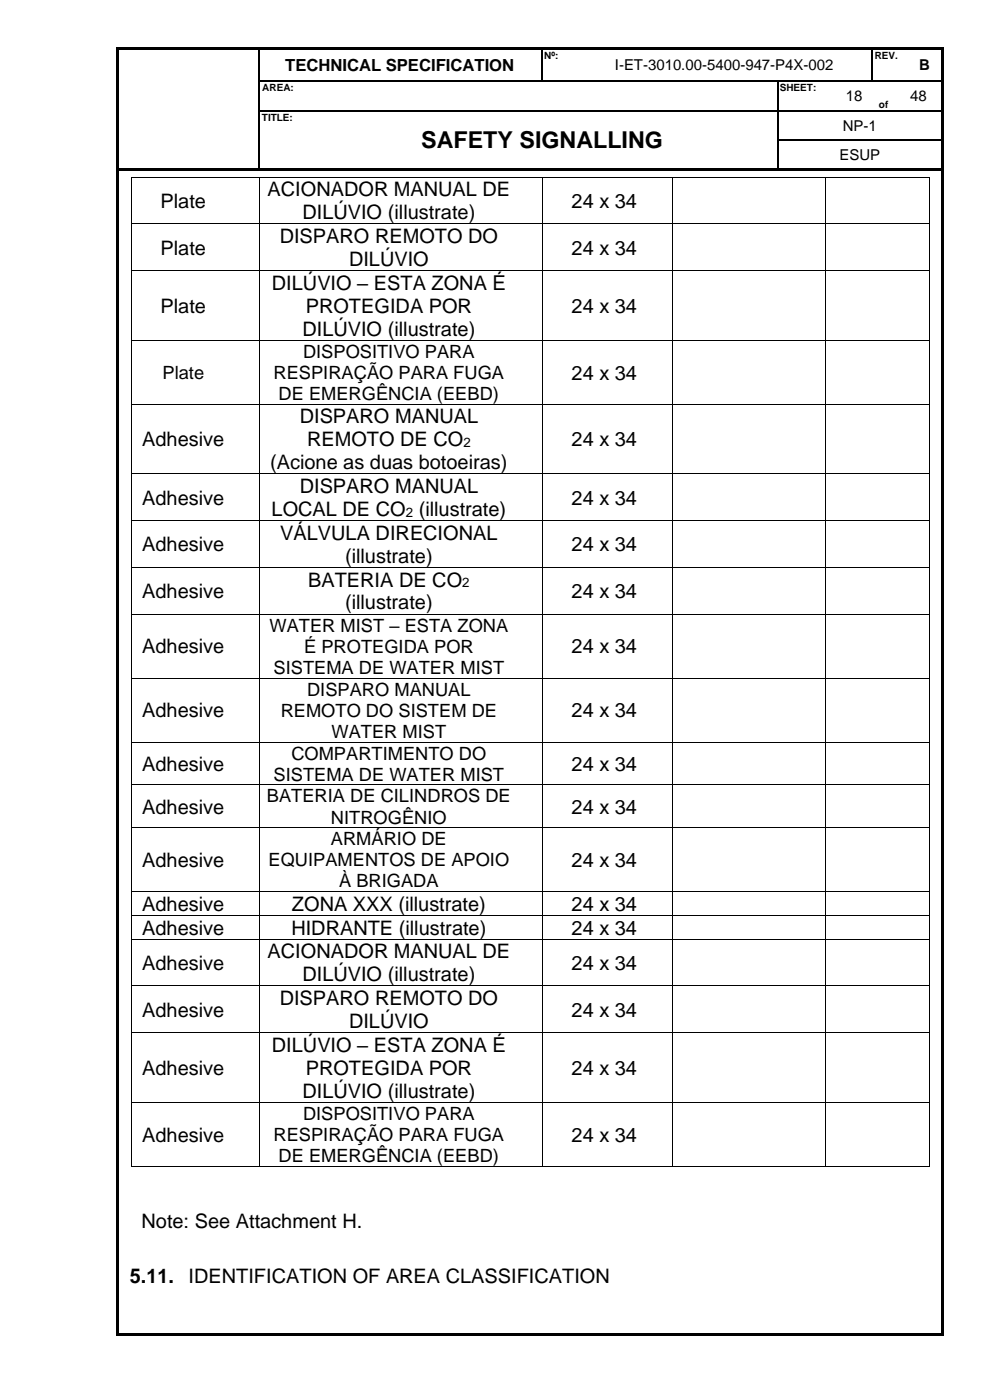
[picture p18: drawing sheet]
<svg xmlns="http://www.w3.org/2000/svg" width="210mm" height="297mm" viewBox="0 0 210 297" stroke-linecap="round" stroke-linejoin="round" font-family="sans-serif">
<defs><g id="words">
<text font-size="4.9" x="89.4" y="31.5">SAFETY SIGNALLING</text>
<g font-size="4.2">
<text x="56.8" y="41.7">ACIONADOR MANUAL DE</text>
<text x="34.1" y="44.1">Plate</text>
<text x="64.2" y="46.5">DILÚVIO (illustrate)</text>
<text x="121.3" y="44.1">24 x 34</text>
<text x="59.3" y="51.6">DISPARO REMOTO DO</text>
<text x="34.1" y="54">Plate</text>
<text x="74" y="56.4">DILÚVIO</text>
<text x="121.3" y="54">24 x 34</text>
<text x="57.7" y="61.5">DILÚVIO – ESTA ZONA É</text>
<text x="34.1" y="66.4">Plate</text>
<text x="64.2" y="71.2">DILÚVIO (illustrate)</text>
<text x="64.9" y="66.4">PROTEGIDA POR</text>
<text x="121.3" y="66.4">24 x 34</text>
<text x="121.3" y="80.5">24 x 34</text>
<text x="63.6" y="89.8">DISPARO MANUAL</text>
<text x="30.2" y="94.7">Adhesive</text>
<text x="65.2" y="94.7">REMOTO DE CO</text>
<text x="121.3" y="94.7">24 x 34</text>
<text x="57.3" y="99.6">(Acione as duas botoeiras)</text>
<text x="30.2" y="107">Adhesive</text>
<text x="63.6" y="104.6">DISPARO MANUAL</text>
<text x="121.3" y="107">24 x 34</text>
<text x="57.6" y="109.5">LOCAL DE CO (illustrate)</text>
<text x="30.2" y="117">Adhesive</text>
<text x="59.5" y="114.5">VÁLVULA DIRECIONAL</text>
<text x="73.2" y="119.4">(illustrate)</text>
<text x="121.3" y="117">24 x 34</text>
<text x="65.4" y="124.4">BATERIA DE CO</text>
<text x="30.2" y="126.9">Adhesive</text>
<text x="73.2" y="129.3">(illustrate)</text>
<text x="121.3" y="126.9">24 x 34</text>
<text x="30.2" y="138.6">Adhesive</text>
<text x="121.3" y="138.6">24 x 34</text>
<text x="30.2" y="152.2">Adhesive</text>
<text x="121.3" y="152.2">24 x 34</text>
<text x="30.2" y="163.5">Adhesive</text>
<text x="121.3" y="163.5">24 x 34</text>
<text x="30.2" y="172.6">Adhesive</text>
<text x="121.3" y="172.6">24 x 34</text>
<text x="30.2" y="184">Adhesive</text>
<text x="121.3" y="184">24 x 34</text>
<text x="30.2" y="193.3">Adhesive</text>
<text x="61.9" y="193.3">ZONA XXX (illustrate)</text>
<text x="121.3" y="193.3">24 x 34</text>
<text x="30.2" y="198.3">Adhesive</text>
<text x="56.8" y="203.3">ACIONADOR MANUAL DE</text>
<text x="61.8" y="198.3">HIDRANTE (illustrate)</text>
<text x="121.3" y="198.3">24 x 34</text>
<text x="30.2" y="205.8">Adhesive</text>
<text x="64.2" y="208.2">DILÚVIO (illustrate)</text>
<text x="121.3" y="205.8">24 x 34</text>
<text x="30.2" y="215.7">Adhesive</text>
<text x="59.3" y="213.3">DISPARO REMOTO DO</text>
<text x="121.3" y="215.7">24 x 34</text>
<text x="74" y="218.1">DILÚVIO</text>
<text x="57.7" y="223.2">DILÚVIO – ESTA ZONA É</text>
<text x="30.2" y="228">Adhesive</text>
<text x="64.2" y="232.9">DILÚVIO (illustrate)</text>
<text x="64.9" y="228">PROTEGIDA POR</text>
<text x="121.3" y="228">24 x 34</text>
<text x="30.2" y="242.2">Adhesive</text>
<text x="121.3" y="242.2">24 x 34</text>
<text x="30" y="260.6">Note: See Attachment H.</text>
<text x="27.5" y="272.2">5.11.</text>
<text x="40" y="272.2">IDENTIFICATION OF AREA CLASSIFICATION</text>
</g>
<g font-size="3.9">
<text x="64.3" y="75.9">DISPOSITIVO PARA</text>
<text x="34.5" y="80.4">Plate</text>
<text x="58" y="80.4">RESPIRAÇÃO PARA FUGA</text>
<text x="59.1" y="84.9">DE EMERGÊNCIA (EEBD)</text>
<text x="57.2" y="134">WATER MIST – ESTA ZONA</text>
<text x="58" y="143">SISTEMA DE WATER MIST</text>
<text x="64.5" y="138.5">É PROTEGIDA POR</text>
<text x="65.2" y="147.6">DISPARO MANUAL</text>
<text x="59.5" y="152.1">REMOTO DO SISTEM DE</text>
<text x="61.8" y="161.2">COMPARTIMENTO DO</text>
<text x="70.3" y="156.5">WATER MIST</text>
<text x="58" y="165.6">SISTEMA DE WATER MIST</text>
<text x="56.6" y="170.3">BATERIA DE CILINDROS DE</text>
<text x="70.2" y="174.7">NITROGÊNIO</text>
<text x="70.2" y="179.4">ARMÁRIO DE</text>
<text x="57" y="183.8">EQUIPAMENTOS DE APOIO</text>
<text x="72" y="188.3">À BRIGADA</text>
<text x="64.3" y="237.6">DISPOSITIVO PARA</text>
<text x="58" y="242.1">RESPIRAÇÃO PARA FUGA</text>
<text x="59.1" y="246.5">DE EMERGÊNCIA (EEBD)</text>
</g>
<text font-size="3.5" x="60.5" y="15">TECHNICAL SPECIFICATION</text>
<g font-size="3.2">
<text x="130.4" y="14.9">I-ET-3010.00-5400-947-P4X-002</text>
<text x="195" y="14.9">B</text>
<text x="179.4" y="21.4">18</text>
<text x="193.1" y="21.4">48</text>
<text x="178.8" y="27.7">NP-1</text>
<text x="178.1" y="34">ESUP</text>
</g>
<g font-size="2.8">
<text x="98.3" y="94.9">2</text>
<text x="86.1" y="109.7">2</text>
<text x="98.1" y="124.6">2</text>
</g>
<g font-size="2.1">
<text x="115.5" y="12.5">Nº:</text>
<text x="185.6" y="12.5">REV.</text>
<text x="55.7" y="19.3">AREA:</text>
<text x="165.4" y="19.3">SHEET:</text>
<text x="186.5" y="22.9">of</text>
<text x="55.5" y="25.6">TITLE:</text>
</g>
</g></defs>
<g fill="#000">
<path d="M24.7 10h.5v.5h-.5z" fill-rule="evenodd"/>
<path d="M24.7 10h.5v.5h-.5z" fill-rule="evenodd"/>
<path d="M24.7 10.5h.5v6.5h-.5z" fill-rule="evenodd"/>
<path d="M24.7 17h.5v.3h-.5z" fill-rule="evenodd"/>
<path d="M25.2 10h29.6v.5h-29.6z" fill-rule="evenodd"/>
<path d="M54.8 10h.5v.5h-.5z" fill-rule="evenodd"/>
<path d="M54.8 17h.3v.3h-.3z" fill-rule="evenodd"/>
<path d="M55.3 10h59.5v.5h-59.5z" fill-rule="evenodd"/>
<path d="M114.8 10h.6v.5h-.6z" fill-rule="evenodd"/>
<path d="M114.8 17h.3v.3h-.3z" fill-rule="evenodd"/>
<path d="M115.4 10h7.1v.5h-7.1z" fill-rule="evenodd"/>
<path d="M122.5 10h.5v.5h-.5z" fill-rule="evenodd"/>
<path d="M122.5 17h.2v.3h-.2z" fill-rule="evenodd"/>
<path d="M123 10h61.9v.5h-61.9z" fill-rule="evenodd"/>
<path d="M164.8 17.3h.3z" fill-rule="evenodd"/>
<path d="M164.8 17h.3v.3h-.3z" fill-rule="evenodd"/>
<path d="M177.5 17h.3v.3h-.3z" fill-rule="evenodd"/>
<path d="M184.9 10h.5v.5h-.5z" fill-rule="evenodd"/>
<path d="M184.9 17h.2v.3h-.2z" fill-rule="evenodd"/>
<path d="M185.1 17h.3v.3h-.3z" fill-rule="evenodd"/>
<path d="M185.4 10h7.1v.5h-7.1z" fill-rule="evenodd"/>
<path d="M190 17h.2v.3h-.2z" fill-rule="evenodd"/>
<path d="M192.5 10h.5v.5h-.5z" fill-rule="evenodd"/>
<path d="M192.5 17h.3v.3h-.3z" fill-rule="evenodd"/>
<path d="M193 10h6.8v.5h-6.8z" fill-rule="evenodd"/>
<path d="M199.8 10h.5v.5h-.5z" fill-rule="evenodd"/>
<path d="M199.8 10h.5v.5h-.5z" fill-rule="evenodd"/>
<path d="M199.8 10.5h.5v6.5h-.5z" fill-rule="evenodd"/>
<path d="M199.8 17h.5v.3h-.5z" fill-rule="evenodd"/>
<path d="M24.7 17.3h.5v6h-.5z" fill-rule="evenodd"/>
<path d="M24.7 23.3h.5v.3h-.5z" fill-rule="evenodd"/>
<path d="M24.7 23.6h.5v6h-.5z" fill-rule="evenodd"/>
<path d="M24.7 29.6h.5v.2h-.5z" fill-rule="evenodd"/>
<path d="M24.7 29.8h.5v6h-.5z" fill-rule="evenodd"/>
<path d="M24.7 35.8h.5v.5h-.5z" fill-rule="evenodd"/>
<path d="M25.2 35.8h29.6v.5h-29.6z" fill-rule="evenodd"/>
<path d="M27.7 37.5h.2v.2h-.2z" fill-rule="evenodd"/>
<path d="M27.7 37.5h.2v.2h-.2z" fill-rule="evenodd"/>
<path d="M54.8 23.3h.3v.3h-.3z" fill-rule="evenodd"/>
<path d="M54.8 29.6h.3v.2h-.3z" fill-rule="evenodd"/>
<path d="M54.8 35.8h.5v.5h-.5z" fill-rule="evenodd"/>
<path d="M55 37.5h.1v.2h-.1z" fill-rule="evenodd"/>
<path d="M55.3 35.8h10v.5h-10z" fill-rule="evenodd"/>
<path d="M65.3 23.3h.2v.3h-.2z" fill-rule="evenodd"/>
<path d="M65.3 35.8h.5v.5h-.5z" fill-rule="evenodd"/>
<path d="M65.8 35.8h99v.5h-99z" fill-rule="evenodd"/>
<path d="M115 37.5h.1v.2h-.1z" fill-rule="evenodd"/>
<path d="M142.5 37.5h.2v.2h-.2z" fill-rule="evenodd"/>
<path d="M164.8 23.3h.3v.3h-.3z" fill-rule="evenodd"/>
<path d="M164.8 29.6h.3v.2h-.3z" fill-rule="evenodd"/>
<path d="M164.8 35.8h.6v.5h-.6z" fill-rule="evenodd"/>
<path d="M165.4 35.8h34.4v.5h-34.4z" fill-rule="evenodd"/>
<path d="M175 37.5h.1v.2h-.1z" fill-rule="evenodd"/>
<path d="M177.5 23.3h.3v.3h-.3z" fill-rule="evenodd"/>
<path d="M185 23.3h.2v.3h-.2z" fill-rule="evenodd"/>
<path d="M190 23.3h.2v.3h-.2z" fill-rule="evenodd"/>
<path d="M197.1 37.5h.2v.2h-.2z" fill-rule="evenodd"/>
<path d="M197.1 37.5h.2v.2h-.2z" fill-rule="evenodd"/>
<path d="M199.8 17.3h.5v6h-.5z" fill-rule="evenodd"/>
<path d="M199.8 23.3h.5v.3h-.5z" fill-rule="evenodd"/>
<path d="M199.8 23.6h.5v6h-.5z" fill-rule="evenodd"/>
<path d="M199.8 29.6h.5v.2h-.5z" fill-rule="evenodd"/>
<path d="M199.8 29.8h.5v6h-.5z" fill-rule="evenodd"/>
<path d="M199.8 35.8h.5v.5h-.5z" fill-rule="evenodd"/>
<path d="M27.7 47.4h.2v.2h-.2z" fill-rule="evenodd"/>
<path d="M27.7 57.3h.2v.2h-.2z" fill-rule="evenodd"/>
<path d="M55 47.4h.1v.2h-.1z" fill-rule="evenodd"/>
<path d="M55 57.3h.1v.2h-.1z" fill-rule="evenodd"/>
<path d="M115 47.4h.1v.2h-.1z" fill-rule="evenodd"/>
<path d="M115 57.3h.1v.2h-.1z" fill-rule="evenodd"/>
<path d="M142.5 47.4h.2v.2h-.2z" fill-rule="evenodd"/>
<path d="M142.5 57.3h.2v.2h-.2z" fill-rule="evenodd"/>
<path d="M175 47.4h.1v.2h-.1z" fill-rule="evenodd"/>
<path d="M175 57.3h.1v.2h-.1z" fill-rule="evenodd"/>
<path d="M197.1 47.4h.2v.2h-.2z" fill-rule="evenodd"/>
<path d="M197.1 57.3h.2v.2h-.2z" fill-rule="evenodd"/>
<path d="M27.7 72.1h.2v.2h-.2z" fill-rule="evenodd"/>
<path d="M55 72.1h.1v.2h-.1z" fill-rule="evenodd"/>
<path d="M115 72.1h.1v.2h-.1z" fill-rule="evenodd"/>
<path d="M142.5 72.1h.2v.2h-.2z" fill-rule="evenodd"/>
<path d="M175 72.1h.1v.2h-.1z" fill-rule="evenodd"/>
<path d="M197.1 72.1h.2v.2h-.2z" fill-rule="evenodd"/>
<path d="M27.7 85.7h.2v.2h-.2z" fill-rule="evenodd"/>
<path d="M55 85.7h.1v.2h-.1z" fill-rule="evenodd"/>
<path d="M115 85.7h.1v.2h-.1z" fill-rule="evenodd"/>
<path d="M142.5 85.7h.2v.2h-.2z" fill-rule="evenodd"/>
<path d="M175 85.7h.1v.2h-.1z" fill-rule="evenodd"/>
<path d="M197.1 85.7h.2v.2h-.2z" fill-rule="evenodd"/>
<path d="M27.7 100.5h.2v.1h-.2z" fill-rule="evenodd"/>
<path d="M27.7 110.4h.2v.1h-.2z" fill-rule="evenodd"/>
<path d="M55 100.5h.1v.1h-.1z" fill-rule="evenodd"/>
<path d="M55 110.4h.1v.1h-.1z" fill-rule="evenodd"/>
<path d="M115 100.5h.1v.1h-.1z" fill-rule="evenodd"/>
<path d="M115 110.4h.1v.1h-.1z" fill-rule="evenodd"/>
<path d="M142.5 100.5h.2v.1h-.2z" fill-rule="evenodd"/>
<path d="M142.5 110.4h.2v.1h-.2z" fill-rule="evenodd"/>
<path d="M175 100.5h.1v.1h-.1z" fill-rule="evenodd"/>
<path d="M175 110.4h.1v.1h-.1z" fill-rule="evenodd"/>
<path d="M197.1 100.5h.2v.1h-.2z" fill-rule="evenodd"/>
<path d="M197.1 110.4h.2v.1h-.2z" fill-rule="evenodd"/>
<path d="M27.7 120.3h.2v.2h-.2z" fill-rule="evenodd"/>
<path d="M27.7 130.2h.2v.2h-.2z" fill-rule="evenodd"/>
<path d="M55 120.3h.1v.2h-.1z" fill-rule="evenodd"/>
<path d="M55 130.2h.1v.2h-.1z" fill-rule="evenodd"/>
<path d="M115 120.3h.1v.2h-.1z" fill-rule="evenodd"/>
<path d="M115 130.2h.1v.2h-.1z" fill-rule="evenodd"/>
<path d="M142.5 120.3h.2v.2h-.2z" fill-rule="evenodd"/>
<path d="M142.5 130.2h.2v.2h-.2z" fill-rule="evenodd"/>
<path d="M175 120.3h.1v.2h-.1z" fill-rule="evenodd"/>
<path d="M175 130.2h.1v.2h-.1z" fill-rule="evenodd"/>
<path d="M197.1 120.3h.2v.2h-.2z" fill-rule="evenodd"/>
<path d="M197.1 130.2h.2v.2h-.2z" fill-rule="evenodd"/>
<path d="M27.7 143.8h.2v.1h-.2z" fill-rule="evenodd"/>
<path d="M27.7 157.3h.2v.2h-.2z" fill-rule="evenodd"/>
<path d="M55 143.8h.1v.1h-.1z" fill-rule="evenodd"/>
<path d="M55 157.3h.1v.2h-.1z" fill-rule="evenodd"/>
<path d="M115 143.8h.1v.1h-.1z" fill-rule="evenodd"/>
<path d="M115 157.3h.1v.2h-.1z" fill-rule="evenodd"/>
<path d="M142.5 143.8h.2v.1h-.2z" fill-rule="evenodd"/>
<path d="M142.5 157.3h.2v.2h-.2z" fill-rule="evenodd"/>
<path d="M175 143.8h.1v.1h-.1z" fill-rule="evenodd"/>
<path d="M175 157.3h.1v.2h-.1z" fill-rule="evenodd"/>
<path d="M197.1 143.8h.2v.1h-.2z" fill-rule="evenodd"/>
<path d="M197.1 157.3h.2v.2h-.2z" fill-rule="evenodd"/>
<path d="M27.7 166.4h.2v.2h-.2z" fill-rule="evenodd"/>
<path d="M27.7 175.5h.2v.2h-.2z" fill-rule="evenodd"/>
<path d="M55 166.4h.1v.2h-.1z" fill-rule="evenodd"/>
<path d="M55 175.5h.1v.2h-.1z" fill-rule="evenodd"/>
<path d="M115 166.4h.1v.2h-.1z" fill-rule="evenodd"/>
<path d="M115 175.5h.1v.2h-.1z" fill-rule="evenodd"/>
<path d="M142.5 166.4h.2v.2h-.2z" fill-rule="evenodd"/>
<path d="M142.5 175.5h.2v.2h-.2z" fill-rule="evenodd"/>
<path d="M175 166.4h.1v.2h-.1z" fill-rule="evenodd"/>
<path d="M175 175.5h.1v.2h-.1z" fill-rule="evenodd"/>
<path d="M197.1 166.4h.2v.2h-.2z" fill-rule="evenodd"/>
<path d="M197.1 175.5h.2v.2h-.2z" fill-rule="evenodd"/>
<path d="M27.7 189.1h.2v.2h-.2z" fill-rule="evenodd"/>
<path d="M27.7 194.2h.2v.1h-.2z" fill-rule="evenodd"/>
<path d="M27.7 199.2h.2v.2h-.2z" fill-rule="evenodd"/>
<path d="M55 189.1h.1v.2h-.1z" fill-rule="evenodd"/>
<path d="M55 194.2h.1v.1h-.1z" fill-rule="evenodd"/>
<path d="M55 199.2h.1v.2h-.1z" fill-rule="evenodd"/>
<path d="M115 189.1h.1v.2h-.1z" fill-rule="evenodd"/>
<path d="M115 194.2h.1v.1h-.1z" fill-rule="evenodd"/>
<path d="M115 199.2h.1v.2h-.1z" fill-rule="evenodd"/>
<path d="M142.5 189.1h.2v.2h-.2z" fill-rule="evenodd"/>
<path d="M142.5 194.2h.2v.1h-.2z" fill-rule="evenodd"/>
<path d="M142.5 199.2h.2v.2h-.2z" fill-rule="evenodd"/>
<path d="M175 189.1h.1v.2h-.1z" fill-rule="evenodd"/>
<path d="M175 194.2h.1v.1h-.1z" fill-rule="evenodd"/>
<path d="M175 199.2h.1v.2h-.1z" fill-rule="evenodd"/>
<path d="M197.1 189.1h.2v.2h-.2z" fill-rule="evenodd"/>
<path d="M197.1 194.2h.2v.1h-.2z" fill-rule="evenodd"/>
<path d="M197.1 199.2h.2v.2h-.2z" fill-rule="evenodd"/>
<path d="M27.7 209.1h.2v.2h-.2z" fill-rule="evenodd"/>
<path d="M27.7 219h.2v.2h-.2z" fill-rule="evenodd"/>
<path d="M55 209.1h.1v.2h-.1z" fill-rule="evenodd"/>
<path d="M55 219h.1v.2h-.1z" fill-rule="evenodd"/>
<path d="M115 209.1h.1v.2h-.1z" fill-rule="evenodd"/>
<path d="M115 219h.1v.2h-.1z" fill-rule="evenodd"/>
<path d="M142.5 209.1h.2v.2h-.2z" fill-rule="evenodd"/>
<path d="M142.5 219h.2v.2h-.2z" fill-rule="evenodd"/>
<path d="M175 209.1h.1v.2h-.1z" fill-rule="evenodd"/>
<path d="M175 219h.1v.2h-.1z" fill-rule="evenodd"/>
<path d="M197.1 209.1h.2v.2h-.2z" fill-rule="evenodd"/>
<path d="M197.1 219h.2v.2h-.2z" fill-rule="evenodd"/>
<path d="M27.7 233.8h.2v.2h-.2z" fill-rule="evenodd"/>
<path d="M55 233.8h.1v.2h-.1z" fill-rule="evenodd"/>
<path d="M115 233.8h.1v.2h-.1z" fill-rule="evenodd"/>
<path d="M142.5 233.8h.2v.2h-.2z" fill-rule="evenodd"/>
<path d="M175 233.8h.1v.2h-.1z" fill-rule="evenodd"/>
<path d="M197.1 233.8h.2v.2h-.2z" fill-rule="evenodd"/>
<path d="M27.7 247.4h.2v.1h-.2z" fill-rule="evenodd"/>
<path d="M27.7 247.4h.2v.1h-.2z" fill-rule="evenodd"/>
<path d="M55 247.4h.1v.1h-.1z" fill-rule="evenodd"/>
<path d="M115 247.4h.1v.1h-.1z" fill-rule="evenodd"/>
<path d="M142.5 247.4h.2v.1h-.2z" fill-rule="evenodd"/>
<path d="M175 247.4h.1v.1h-.1z" fill-rule="evenodd"/>
<path d="M197.1 247.4h.2v.1h-.2z" fill-rule="evenodd"/>
<path d="M197.1 247.4h.2v.1h-.2z" fill-rule="evenodd"/>
<path d="M24.7 36.3h.5v246.6h-.5z" fill-rule="evenodd"/>
<path d="M24.7 282.9h.5v.5h-.5z" fill-rule="evenodd"/>
<path d="M24.7 282.9h.5v.5h-.5z" fill-rule="evenodd"/>
<path d="M25.2 282.9h174.6v.5h-174.6z" fill-rule="evenodd"/>
<path d="M199.8 36.3h.5v246.6h-.5z" fill-rule="evenodd"/>
<path d="M199.8 282.9h.5v.5h-.5z" fill-rule="evenodd"/>
<path d="M199.8 282.9h.5v.5h-.5z" fill-rule="evenodd"/>
</g>
<g fill="none" stroke="#000" stroke-width=".25">
<path d="M54.9 10.5v6.5M54.9 17.3v6M55.1 17.1h59.7M115 10.5v6.5M115.1 17.1h7.4M122.7 17.1h42.1M165 17.3v6M165.1 17.1h12.4M177.8 17.1h7.1M185 10.5v6.5M185.4 17.1h4.6M190.2 17.1h2.3"/>
<path d="M192.8 17.1h7M54.9 23.6v6M54.9 29.8v6M55.1 23.5h10.2M65.5 23.5h99.3M165 23.6v6M165 29.8v6M165.1 23.5h12.4M165.1 29.7h34.7M177.8 23.5h7.2M185.2 23.5h4.8M190.2 23.5h9.6"/>
</g>
<g fill="none" stroke="#000" stroke-width=".21">
<path d="M27.8 37.7v9.7M27.9 37.6h27.1M55 37.7v9.7M55.1 37.6h59.9M115 37.7v9.7M115.1 37.6h27.4M142.6 37.7v9.7M142.7 37.6h32.3M175.1 37.7v9.7M175.1 37.6h22M197.2 37.7v9.7M27.8 47.6v9.7"/>
<path d="M27.8 57.5v14.6M27.9 47.5h27.1M27.9 57.4h27.1M55 47.6v9.7M55 57.5v14.6M55.1 47.5h59.9M55.1 57.4h59.9M115 47.6v9.7M115 57.5v14.6M115.1 47.5h27.4M115.1 57.4h27.4M142.6 47.6v9.7"/>
<path d="M142.6 57.5v14.6M142.7 47.5h32.3M142.7 57.4h32.3M175.1 47.6v9.7M175.1 57.5v14.6M175.1 47.5h22M175.1 57.4h22M197.2 47.6v9.7M197.2 57.5v14.6M27.8 72.3v13.4M27.9 72.2h27.1M55 72.3v13.4"/>
<path d="M55.1 72.2h59.9M115 72.3v13.4M115.1 72.2h27.4M142.6 72.3v13.4M142.7 72.2h32.3M175.1 72.3v13.4M175.1 72.2h22M197.2 72.3v13.4M27.8 85.9v14.6M27.9 85.8h27.1M55 85.9v14.6M55.1 85.8h59.9"/>
<path d="M115 85.9v14.6M115.1 85.8h27.4M142.6 85.9v14.6M142.7 85.8h32.3M175.1 85.9v14.6M175.1 85.8h22M197.2 85.9v14.6M27.8 100.6v9.8M27.8 110.5v9.8M27.9 100.5h27.1M27.9 110.5h27.1M55 100.6v9.8"/>
<path d="M55 110.5v9.8M55.1 100.5h59.9M55.1 110.5h59.9M115 100.6v9.8M115 110.5v9.8M115.1 100.5h27.4M115.1 110.5h27.4M142.6 100.6v9.8M142.6 110.5v9.8M142.7 100.5h32.3M142.7 110.5h32.3M175.1 100.6v9.8"/>
<path d="M175.1 110.5v9.8M175.1 100.5h22M175.1 110.5h22M197.2 100.6v9.8M197.2 110.5v9.8M27.8 120.5v9.7M27.8 130.4v13.4M27.9 120.4h27.1M27.9 130.3h27.1M55 120.5v9.7M55 130.4v13.4M55.1 120.4h59.9"/>
<path d="M55.1 130.3h59.9M115 120.5v9.7M115 130.4v13.4M115.1 120.4h27.4M115.1 130.3h27.4M142.6 120.5v9.7M142.6 130.4v13.4M142.7 120.4h32.3M142.7 130.3h32.3M175.1 120.5v9.7M175.1 130.4v13.4M175.1 120.4h22"/>
<path d="M175.1 130.3h22M197.2 120.5v9.7M197.2 130.4v13.4M27.8 143.9v13.4M27.8 157.5v8.9M27.9 143.9h27.1M27.9 157.4h27.1M55 143.9v13.4M55 157.5v8.9M55.1 143.9h59.9M55.1 157.4h59.9M115 143.9v13.4"/>
<path d="M115 157.5v8.9M115.1 143.9h27.4M115.1 157.4h27.4M142.6 143.9v13.4M142.6 157.5v8.9M142.7 143.9h32.3M142.7 157.4h32.3M175.1 143.9v13.4M175.1 157.5v8.9M175.1 143.9h22M175.1 157.4h22M197.2 143.9v13.4"/>
<path d="M197.2 157.5v8.9M27.8 166.6v8.9M27.8 175.7v13.4M27.9 166.5h27.1M27.9 175.6h27.1M55 166.6v8.9M55 175.7v13.4M55.1 166.5h59.9M55.1 175.6h59.9M115 166.6v8.9M115 175.7v13.4M115.1 166.5h27.4"/>
<path d="M115.1 175.6h27.4M142.6 166.6v8.9M142.6 175.7v13.4M142.7 166.5h32.3M142.7 175.6h32.3M175.1 166.6v8.9M175.1 175.7v13.4M175.1 166.5h22M175.1 175.6h22M197.2 166.6v8.9M197.2 175.7v13.4M27.8 189.3v4.9"/>
<path d="M27.8 194.3v4.9M27.8 199.4v9.7M27.9 189.2h27.1M27.9 194.2h27.1M27.9 199.3h27.1M55 189.3v4.9M55 194.3v4.9M55 199.4v9.7M55.1 189.2h59.9M55.1 194.2h59.9M55.1 199.3h59.9M115 189.3v4.9"/>
<path d="M115 194.3v4.9M115 199.4v9.7M115.1 189.2h27.4M115.1 194.2h27.4M115.1 199.3h27.4M142.6 189.3v4.9M142.6 194.3v4.9M142.6 199.4v9.7M142.7 189.2h32.3M142.7 194.2h32.3M142.7 199.3h32.3M175.1 189.3v4.9"/>
<path d="M175.1 194.3v4.9M175.1 199.4v9.7M175.1 189.2h22M175.1 194.2h22M175.1 199.3h22M197.2 189.3v4.9M197.2 194.3v4.9M197.2 199.4v9.7M27.8 209.3v9.7M27.8 219.2v14.6M27.9 209.2h27.1M27.9 219.1h27.1"/>
<path d="M55 209.3v9.7M55 219.2v14.6M55.1 209.2h59.9M55.1 219.1h59.9M115 209.3v9.7M115 219.2v14.6M115.1 209.2h27.4M115.1 219.1h27.4M142.6 209.3v9.7M142.6 219.2v14.6M142.7 209.2h32.3M142.7 219.1h32.3"/>
<path d="M175.1 209.3v9.7M175.1 219.2v14.6M175.1 209.2h22M175.1 219.1h22M197.2 209.3v9.7M197.2 219.2v14.6M27.8 234v13.4M27.9 233.9h27.1M55 234v13.4M55.1 233.9h59.9M115 234v13.4M115.1 233.9h27.4"/>
<path d="M142.6 234v13.4M142.7 233.9h32.3M175.1 234v13.4M175.1 233.9h22M197.2 234v13.4M27.9 247.5h27.1M55.1 247.5h59.9M115.1 247.5h27.4M142.7 247.5h32.3M175.1 247.5h22"/>
</g>
<use href="#words"/>
</svg>
